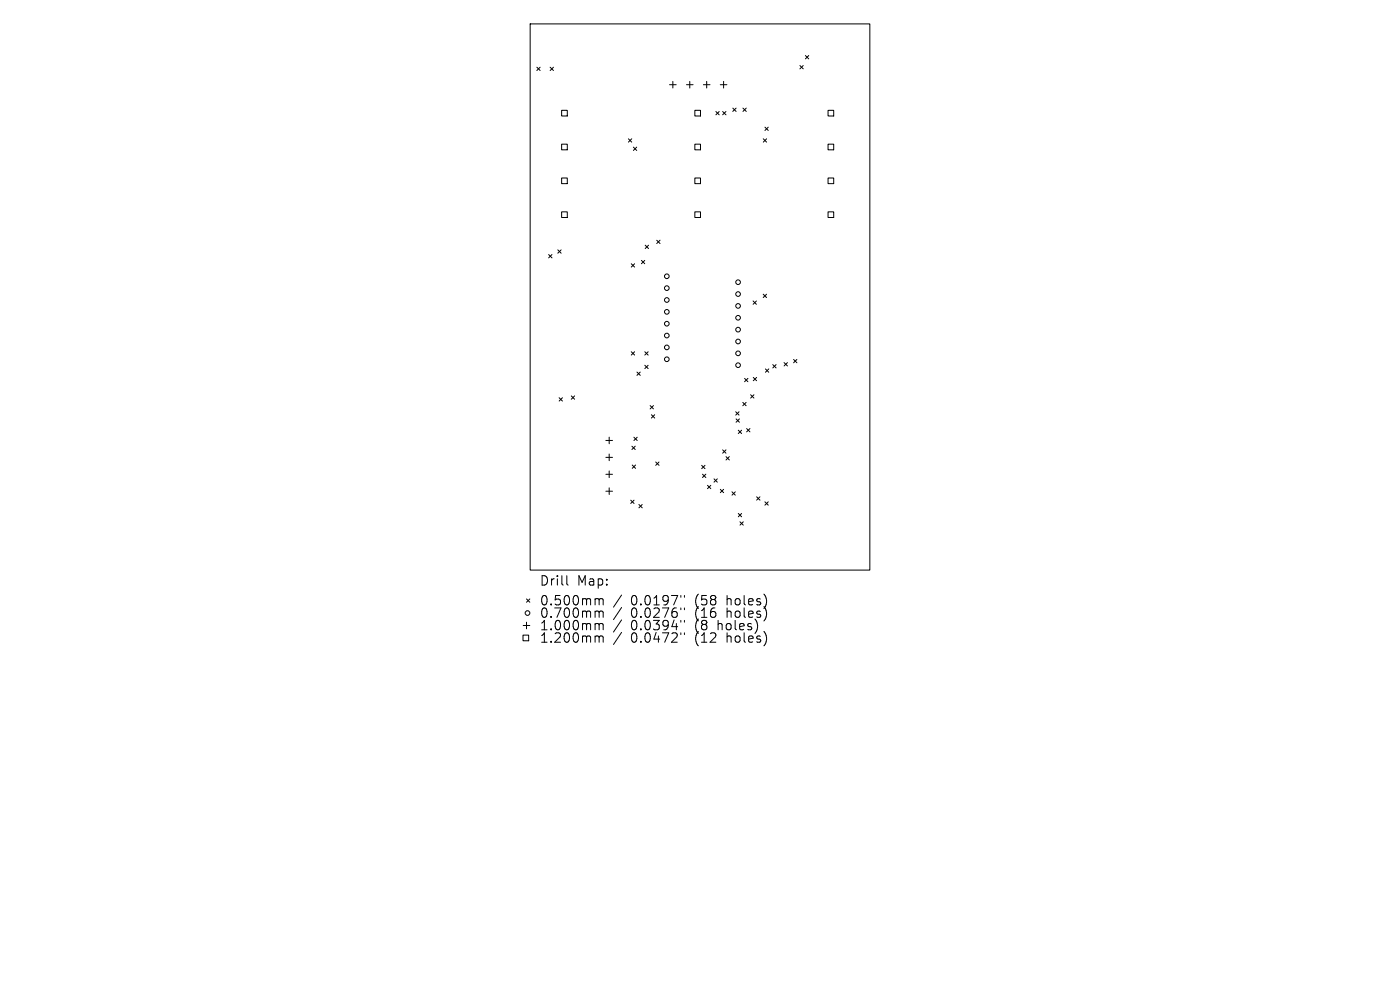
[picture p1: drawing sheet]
<svg xmlns="http://www.w3.org/2000/svg" width="297mm" height="210mm" viewBox="0 0 297 210" stroke-linecap="round" stroke-linejoin="round" font-family="sans-serif">
<defs><g id="words">
<g font-size="2.8">
<text x="114.4" y="124.5">Drill</text>
<text x="122.4" y="124.5">Map:</text>
<text x="114.4" y="128.7">0.500mm</text>
<text x="114.4" y="131.3">0.700mm</text>
<text x="133.8" y="128.7">0.0197&quot;</text>
<text x="133.8" y="131.3">0.0276&quot;</text>
<text x="147.6" y="128.7">(58</text>
<text x="147.6" y="131.3">(16</text>
<text x="154.4" y="128.7">holes)</text>
<text x="154.4" y="131.3">holes)</text>
<text x="114.4" y="134">1.000mm</text>
<text x="114.4" y="136.6">1.200mm</text>
<text x="133.8" y="134">0.0394&quot;</text>
<text x="133.8" y="136.6">0.0472&quot;</text>
<text x="147.6" y="134">(8</text>
<text x="147.6" y="136.6">(12</text>
<text x="152.5" y="134">holes)</text>
<text x="154.4" y="136.6">holes)</text>
</g>
</g></defs>
<g fill="none" stroke="#000" stroke-width=".21">
<path d="M112.5 5.1h72v115.8h-72zM113.9 14.3l.7 .7M114.6 14.3l-.7 .7M116.7 14.3l.7 .7M117.4 14.3l-.7 .7M142 18h1.4M142.7 17.3v1.4M145.6 18h1.4M146.3 17.3v1.4M149.2 18h1.4M149.9 17.3v1.4M152.8 18h1.4"/>
<path d="M153.5 17.3v1.4M169.7 13.9l.7 .7M170.4 13.9l-.7 .7M170.9 11.8l.7 .7M171.6 11.8l-.7 .7M119.1 23.4h1.2v1.2h-1.2zM119.1 30.6h1.2v1.2h-1.2zM119.1 37.8h1.2v1.2h-1.2zM133.3 29.4l.7 .8M134 29.4l-.7 .8M134.4 31.2l.7 .7M135.1 31.2l-.7 .7"/>
<path d="M147.4 23.4h1.2v1.2h-1.2zM147.4 30.6h1.2v1.2h-1.2zM147.4 37.8h1.2v1.2h-1.2zM151.9 23.7l.7 .7M152.6 23.7l-.7 .7M153.3 23.7l.7 .7M154 23.7l-.7 .7M155.5 22.9l.7 .7M156.2 22.9l-.7 .7M157.6 22.9l.7 .7M158.3 22.9l-.7 .7M161.9 29.4l.7 .8"/>
<path d="M162.3 27l.7 .7M162.6 29.4l-.7 .8M163 27l-.7 .7M175.7 23.4h1.2v1.2h-1.2zM175.7 30.6h1.2v1.2h-1.2zM175.7 37.8h1.2v1.2h-1.2zM116.4 54l.7 .7M117.1 54l-.7 .7M118.3 53l.7 .7M119 53l-.7 .7M119.1 44.9h1.2v1.2h-1.2zM133.9 56l.7 .7"/>
<path d="M134.6 56l-.7 .7M136.1 55.2l.7 .7M136.8 55.2l-.7 .7M136.9 52l.7 .7M137.6 52l-.7 .7M139.3 51l.7 .7M140 51l-.7 .7M147.4 44.9h1.2v1.2h-1.2zM175.7 44.9h1.2v1.2h-1.2zM133.9 74.6l.7 .7M134.6 74.6l-.7 .7M135.1 78.9l.7 .7"/>
<path d="M135.8 78.9l-.7 .7M136.8 77.5l.7 .7M136.8 74.6l.7 .7M137.5 74.6l-.7 .7M137.5 77.5l-.7 .7M159.8 63.8l.7 .8M160.5 63.8l-.7 .8M161.9 62.4l.7 .7M162.4 78.3l.7 .7M162.6 62.4l-.7 .7M163.1 78.3l-.7 .7M163.9 77.3l.7 .8"/>
<path d="M164.6 77.3l-.7 .8M166.3 76.9l.7 .7M167 76.9l-.7 .7M168.4 76.2l.7 .8M169.1 76.2l-.7 .8M118.6 84.4l.7 .7M119.3 84.4l-.7 .7M121.2 84l.7 .7M121.9 84l-.7 .7M128.5 93.4h1.4M128.5 97h1.4M129.2 92.7v1.4"/>
<path d="M129.2 96.3v1.4M129.2 99.9v1.4M134.1 94.7l.7 .7M134.1 98.6l.7 .8M134.5 92.7l.7 .8M134.8 94.7l-.7 .7M134.8 98.6l-.7 .8M135.2 92.7l-.7 .8M137.9 86l.7 .7M138.2 88l.7 .7M138.6 86l-.7 .7M138.9 88l-.7 .7"/>
<path d="M139.1 98l.7 .7M139.8 98l-.7 .7M148.9 98.7l.7 .7M149.6 98.7l-.7 .7M153.3 95.4l.7 .7M154 95.4l-.7 .7M154 96.9l.7 .7M154.7 96.9l-.7 .7M156.1 87.3l.7 .8M156.2 88.9l.7 .7M156.6 91.3l.7 .7M156.8 87.3l-.7 .8"/>
<path d="M156.9 88.9l-.7 .7M157.3 91.3l-.7 .7M157.6 85.4l.7 .7M158 80.3l.7 .7M158.3 85.4l-.7 .7M158.4 90.9l.7 .7M158.7 80.3l-.7 .7M159.1 90.9l-.7 .7M159.2 83.7l.7 .7M159.8 80.1l.7 .7M159.9 83.7l-.7 .7M160.5 80.1l-.7 .7"/>
<path d="M128.5 100.6h1.4M128.5 104.2h1.4M129.2 103.5v1.4M133.8 106.1l.7 .7M134.5 106.1l-.7 .7M135.5 107l.7 .7M136.2 107l-.7 .7M149 100.6l.7 .7M149.7 100.6l-.7 .7M150.1 103l.7 .7M150.8 103l-.7 .7M151.5 101.6l.7 .7"/>
<path d="M152.2 101.6l-.7 .7M152.8 103.8l.7 .7M153.5 103.8l-.7 .7M155.3 104.3l.7 .7M156 104.3l-.7 .7M156.6 108.9l.7 .7M157 110.7l.7 .7M157.3 108.9l-.7 .7M157.7 110.7l-.7 .7M160.5 105.4l.7 .7M161.2 105.4l-.7 .7M162.3 106.5l.7 .7"/>
<path d="M163 106.5l-.7 .7M111 134.7h1.2v1.2h-1.2zM111 132.7h1.4M111.7 127.1l.7 .7M111.7 132v1.4M112.4 127.1l-.7 .7M120.2 122.1v1.7l.3 .3M126.5 127l.5 .1 .1 .2M126.5 129.6h.3l.3 .3M126.5 132.3h.3l.3 .3M126.5 134.9h.3l.3 .3M127.1 127.3l.3-.3 .5 .1 .1 1.2"/>
<path d="M127.1 127.3v1M127.1 129.9v1.1M127.1 132.6v1M127.1 135.2v1M127.1 129.9l.3-.3 .5 .1 .1 1.3M127.1 132.6l.3-.3 .5 .1 .1 1.2M127.1 135.2l.3-.3 .5 .1 .1 1.2M131.9 126.2l-1.7 2.6M131.9 128.9l-1.7 2.5M131.9 131.5l-1.7 2.6M131.9 134.1l-1.7 2.6M144.4 126.3v.4"/>
<path d="M144.4 129v.3M144.4 131.6v.4M144.4 134.2v.4M145.2 126.3v.4M145.2 129v.3M145.2 131.6v.4M145.2 134.2v.4"/>
<circle cx="141.5" cy="58.6" r=".49"/>
<circle cx="156.6" cy="59.9" r=".49"/>
<circle cx="141.5" cy="76.2" r=".49"/>
<circle cx="141.5" cy="61.1" r=".49"/>
<circle cx="141.5" cy="73.7" r=".49"/>
<circle cx="141.5" cy="66.2" r=".49"/>
<circle cx="141.5" cy="63.6" r=".49"/>
<circle cx="141.5" cy="71.2" r=".49"/>
<circle cx="141.5" cy="68.7" r=".49"/>
<circle cx="156.6" cy="77.5" r=".49"/>
<circle cx="156.6" cy="75" r=".49"/>
<circle cx="156.6" cy="69.9" r=".49"/>
<circle cx="156.6" cy="62.4" r=".49"/>
<circle cx="156.6" cy="72.4" r=".49"/>
<circle cx="156.6" cy="67.4" r=".49"/>
<circle cx="156.6" cy="64.9" r=".49"/>
<circle cx="111.9" cy="130" r=".49"/>
</g>
<use href="#words"/>
</svg>
